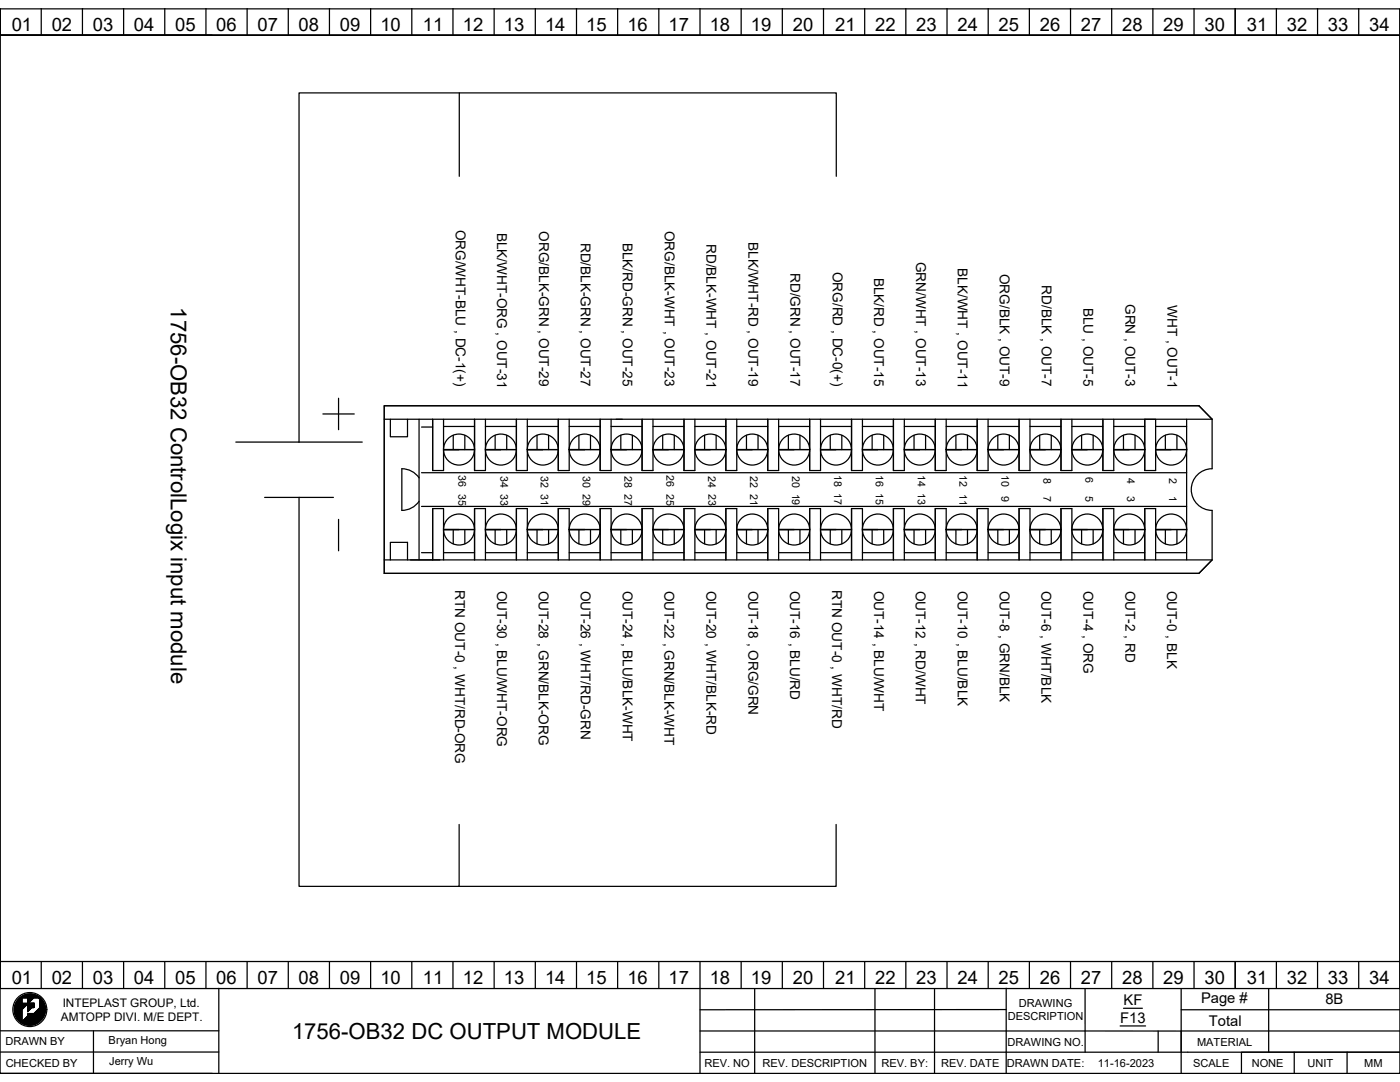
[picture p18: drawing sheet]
<svg xmlns="http://www.w3.org/2000/svg" width="279mm" height="216mm" viewBox="0 0 279 216" stroke-linecap="round" stroke-linejoin="round" font-family="sans-serif">
<defs><g id="words">
<g font-size="4.4">
<text x="34.1" y="61.3" transform="rotate(90 34.1 61.3)">1756-OB32 ControlLogix input module</text>
<text x="58.3" y="207.3">1756-OB32 DC OUTPUT MODULE</text>
</g>
<g font-size="3.7">
<text x="2.3" y="6.2">01</text>
<text x="10.3" y="6.2">02</text>
<text x="18.5" y="6.2">03</text>
<text x="26.7" y="6.2">04</text>
<text x="34.9" y="6.2">05</text>
<text x="43.2" y="6.2">06</text>
<text x="51.4" y="6.2">07</text>
<text x="59.6" y="6.2">08</text>
<text x="67.8" y="6.2">09</text>
<text x="75.9" y="6.2">10</text>
<text x="84.4" y="6.2">11</text>
<text x="92.4" y="6.2">12</text>
<text x="100.6" y="6.2">13</text>
<text x="108.8" y="6.2">14</text>
<text x="117" y="6.2">15</text>
<text x="125.2" y="6.2">16</text>
<text x="133.4" y="6.2">17</text>
<text x="141.6" y="6.2">18</text>
<text x="149.9" y="6.2">19</text>
<text x="158.2" y="6.2">20</text>
<text x="166.7" y="6.2">21</text>
<text x="174.7" y="6.2">22</text>
<text x="182.9" y="6.2">23</text>
<text x="191.1" y="6.2">24</text>
<text x="199.3" y="6.2">25</text>
<text x="207.5" y="6.2">26</text>
<text x="215.7" y="6.2">27</text>
<text x="223.9" y="6.2">28</text>
<text x="232.2" y="6.2">29</text>
<text x="240.4" y="6.2">30</text>
<text x="248.8" y="6.2">31</text>
<text x="256.8" y="6.2">32</text>
<text x="265" y="6.2">33</text>
<text x="273.2" y="6.2">34</text>
<text x="2.3" y="196.4">01</text>
<text x="10.3" y="196.4">02</text>
<text x="18.5" y="196.4">03</text>
<text x="26.7" y="196.4">04</text>
<text x="34.9" y="196.4">05</text>
<text x="43.2" y="196.4">06</text>
<text x="51.4" y="196.4">07</text>
<text x="59.6" y="196.4">08</text>
<text x="67.8" y="196.4">09</text>
<text x="75.9" y="196.4">10</text>
<text x="84.4" y="196.4">11</text>
<text x="92.4" y="196.4">12</text>
<text x="100.6" y="196.4">13</text>
<text x="108.8" y="196.4">14</text>
<text x="117" y="196.4">15</text>
<text x="125.2" y="196.4">16</text>
<text x="133.4" y="196.4">17</text>
<text x="141.6" y="196.4">18</text>
<text x="149.9" y="196.4">19</text>
<text x="158.2" y="196.4">20</text>
<text x="166.7" y="196.4">21</text>
<text x="174.7" y="196.4">22</text>
<text x="182.9" y="196.4">23</text>
<text x="191.1" y="196.4">24</text>
<text x="199.3" y="196.4">25</text>
<text x="207.5" y="196.4">26</text>
<text x="215.7" y="196.4">27</text>
<text x="223.9" y="196.4">28</text>
<text x="232.2" y="196.4">29</text>
<text x="240.4" y="196.4">30</text>
<text x="248.8" y="196.4">31</text>
<text x="256.8" y="196.4">32</text>
<text x="265" y="196.4">33</text>
<text x="273.2" y="196.4">34</text>
</g>
<g font-size="2.9">
<text x="224.2" y="200.6">KF</text>
<text x="239.7" y="200.1">Page #</text>
<text x="264.5" y="200.4">8B</text>
<text x="223.6" y="204.1">F13</text>
<text x="241.3" y="204.6">Total</text>
</g>
<g font-size="2.7">
<text x="91" y="45.8" transform="rotate(90 91 45.8)">ORG/WHT-BLU , DC-1(+)</text>
<text x="99.2" y="46.4" transform="rotate(90 99.2 46.4)">BLK/WHT-ORG , OUT-31</text>
<text x="107.6" y="46.2" transform="rotate(90 107.6 46.2)">ORG/BLK-GRN , OUT-29</text>
<text x="132.7" y="46" transform="rotate(90 132.7 46)">ORG/BLK-WHT , OUT-23</text>
<text x="115.9" y="48.5" transform="rotate(90 115.9 48.5)">RD/BLK-GRN , OUT-27</text>
<text x="124.3" y="48.4" transform="rotate(90 124.3 48.4)">BLK/RD-GRN , OUT-25</text>
<text x="141" y="48.7" transform="rotate(90 141 48.7)">RD/BLK-WHT , OUT-21</text>
<text x="149.4" y="48.3" transform="rotate(90 149.4 48.3)">BLK/WHT-RD , OUT-19</text>
<text x="182.8" y="52.2" transform="rotate(90 182.8 52.2)">GRN/WHT , OUT-13</text>
<text x="191.2" y="53.5" transform="rotate(90 191.2 53.5)">BLK/WHT , OUT-11</text>
<text x="157.7" y="54.5" transform="rotate(90 157.7 54.5)">RD/GRN , OUT-17</text>
<text x="166.2" y="54.2" transform="rotate(90 166.2 54.2)">ORG/RD , DC-0(+)</text>
<text x="174.5" y="55.4" transform="rotate(90 174.5 55.4)">BLK/RD , OUT-15</text>
<text x="199.5" y="54.6" transform="rotate(90 199.5 54.6)">ORG/BLK , OUT-9</text>
<text x="207.9" y="56.9" transform="rotate(90 207.9 56.9)">RD/BLK , OUT-7</text>
<text x="216.3" y="61.4" transform="rotate(90 216.3 61.4)">BLU , OUT-5</text>
<text x="224.6" y="60.7" transform="rotate(90 224.6 60.7)">GRN , OUT-3</text>
<text x="233" y="60.9" transform="rotate(90 233 60.9)">WHT , OUT-1</text>
<text x="90.8" y="117.8" transform="rotate(90 90.8 117.8)">RTN OUT-0 , WHT/RD-ORG</text>
<text x="99.2" y="117.8" transform="rotate(90 99.2 117.8)">OUT-30 , BLU/WHT-ORG</text>
<text x="107.6" y="117.8" transform="rotate(90 107.6 117.8)">OUT-28 , GRN/BLK-ORG</text>
<text x="115.9" y="117.8" transform="rotate(90 115.9 117.8)">OUT-26 , WHT/RD-GRN</text>
<text x="124.3" y="117.8" transform="rotate(90 124.3 117.8)">OUT-24 , BLU/BLK-WHT</text>
<text x="132.6" y="117.8" transform="rotate(90 132.6 117.8)">OUT-22 , GRN/BLK-WHT</text>
<text x="141" y="117.8" transform="rotate(90 141 117.8)">OUT-20 , WHT/BLK-RD</text>
<text x="149.4" y="117.8" transform="rotate(90 149.4 117.8)">OUT-18 , ORG/GRN</text>
<text x="157.7" y="117.8" transform="rotate(90 157.7 117.8)">OUT-16 , BLU/RD</text>
<text x="166.1" y="117.8" transform="rotate(90 166.1 117.8)">RTN OUT-0 , WHT/RD</text>
<text x="174.4" y="117.8" transform="rotate(90 174.4 117.8)">OUT-14 , BLU/WHT</text>
<text x="182.8" y="117.8" transform="rotate(90 182.8 117.8)">OUT-12 , RD/WHT</text>
<text x="191.2" y="117.8" transform="rotate(90 191.2 117.8)">OUT-10 , BLU/BLK</text>
<text x="199.5" y="117.8" transform="rotate(90 199.5 117.8)">OUT-8 , GRN/BLK</text>
<text x="207.9" y="117.8" transform="rotate(90 207.9 117.8)">OUT-6 , WHT/BLK</text>
<text x="216.2" y="117.8" transform="rotate(90 216.2 117.8)">OUT-4 , ORG</text>
<text x="224.6" y="117.8" transform="rotate(90 224.6 117.8)">OUT-2 , RD</text>
<text x="232.9" y="117.9" transform="rotate(90 232.9 117.9)">OUT-0 , BLK</text>
</g>
<g font-size="2.4">
<text x="12.2" y="203.7">AMTOPP DIVI. M/E DEPT.</text>
<text x="12.5" y="200.9">INTEPLAST GROUP, Ltd.</text>
</g>
<g font-size="2.2">
<text x="201.1" y="203.6">DESCRIPTION</text>
<text x="203.3" y="200.9">DRAWING</text>
<text x="1.1" y="208.6">DRAWN BY</text>
<text x="21.7" y="208.4">Bryan Hong</text>
<text x="201.1" y="208.6">DRAWING NO.</text>
<text x="238.9" y="208.6">MATERIAL</text>
<text x="1.1" y="212.8">CHECKED BY</text>
<text x="21.8" y="212.6">Jerry Wu</text>
<text x="140.6" y="212.9">REV. NO</text>
<text x="152.2" y="212.9">REV. DESCRIPTION</text>
<text x="175.9" y="212.9">REV. BY:</text>
<text x="187.8" y="212.9">REV. DATE</text>
<text x="201" y="212.9">DRAWN DATE:</text>
<text x="219.1" y="212.9">11-16-2023</text>
<text x="238.1" y="212.9">SCALE</text>
<text x="249.8" y="212.9">NONE</text>
<text x="260.9" y="212.8">UNIT</text>
<text x="272.3" y="212.9">MM</text>
</g>
<g font-size="2.1">
<text x="91.5" y="94.8" transform="rotate(90 91.5 94.8)">36</text>
<text x="99.9" y="94.9" transform="rotate(90 99.9 94.9)">34</text>
<text x="107.9" y="95" transform="rotate(90 107.9 95)">32</text>
<text x="116.3" y="95" transform="rotate(90 116.3 95)">30</text>
<text x="124.7" y="95" transform="rotate(90 124.7 95)">28</text>
<text x="133" y="94.9" transform="rotate(90 133 94.9)">26</text>
<text x="141.4" y="94.9" transform="rotate(90 141.4 94.9)">24</text>
<text x="149.7" y="95" transform="rotate(90 149.7 95)">22</text>
<text x="158.1" y="95" transform="rotate(90 158.1 95)">20</text>
<text x="166.4" y="94.9" transform="rotate(90 166.4 94.9)">18</text>
<text x="174.8" y="94.8" transform="rotate(90 174.8 94.8)">16</text>
<text x="183.2" y="94.8" transform="rotate(90 183.2 94.8)">14</text>
<text x="191.5" y="94.9" transform="rotate(90 191.5 94.9)">12</text>
<text x="199.9" y="94.9" transform="rotate(90 199.9 94.9)">10</text>
<text x="208.2" y="95.4" transform="rotate(90 208.2 95.4)">8</text>
<text x="216.6" y="95.3" transform="rotate(90 216.6 95.3)">6</text>
<text x="225" y="95.4" transform="rotate(90 225 95.4)">4</text>
<text x="233.3" y="95.4" transform="rotate(90 233.3 95.4)">2</text>
<text x="91.5" y="98.5" transform="rotate(90 91.5 98.5)">35</text>
<text x="99.9" y="98.6" transform="rotate(90 99.9 98.6)">33</text>
<text x="107.9" y="98.6" transform="rotate(90 107.9 98.6)">31</text>
<text x="116.3" y="98.6" transform="rotate(90 116.3 98.6)">29</text>
<text x="124.7" y="98.5" transform="rotate(90 124.7 98.5)">27</text>
<text x="133" y="98.5" transform="rotate(90 133 98.5)">25</text>
<text x="141.4" y="98.6" transform="rotate(90 141.4 98.6)">23</text>
<text x="149.7" y="98.6" transform="rotate(90 149.7 98.6)">21</text>
<text x="158.1" y="98.5" transform="rotate(90 158.1 98.5)">19</text>
<text x="166.4" y="98.4" transform="rotate(90 166.4 98.4)">17</text>
<text x="174.8" y="98.4" transform="rotate(90 174.8 98.4)">15</text>
<text x="183.2" y="98.5" transform="rotate(90 183.2 98.5)">13</text>
<text x="191.5" y="98.5" transform="rotate(90 191.5 98.5)">11</text>
<text x="199.9" y="99" transform="rotate(90 199.9 99)">9</text>
<text x="208.2" y="98.9" transform="rotate(90 208.2 98.9)">7</text>
<text x="216.6" y="98.9" transform="rotate(90 216.6 98.9)">5</text>
<text x="225" y="99" transform="rotate(90 225 99)">3</text>
<text x="233.3" y="99" transform="rotate(90 233.3 99)">1</text>
</g>
</g></defs>
<g fill="none" stroke="#000" stroke-width=".25">
<path d="M0 1.8h279.4v212.4h-279.4zM0 7v-5.2v190.1v-4.2M8.2 1.7v5.3M16.5 1.7v5.3M24.7 1.7v5.3M32.9 1.7v5.3M41.1 1.7v5.3M42.4 7h-42.4h279.4M49.3 1.7v5.3M57.5 1.7v5.3M65.7 1.7v5.3M74 1.7v5.3"/>
<path d="M82.2 1.7v5.3M90.4 1.7v5.3M91.7 18.5h-32v69.7M98.6 1.7v5.3M106.8 1.7v5.3M115.1 1.7v5.3M123.3 1.7v5.3M131.5 1.7v5.3M139.7 1.7v5.3M147.9 1.7v5.3M156.1 1.7v5.3M164.3 1.7v5.3"/>
<path d="M172.6 1.7v5.3M180.8 1.7v5.3M189 1.7v5.3M197.2 1.7v5.3M205.4 1.7v5.3M213.6 1.7v5.3M221.9 1.7v5.3M230.1 1.7v5.3M238.3 1.7v5.3M246.5 1.7v5.3M254.7 1.7v5.3M262.9 1.7v5.3"/>
<path d="M271.2 1.7v5.3M279.4 1.8v195.5h-279.4v-5.4M91.7 35.2v-16.7h75.2v16.7M67.6 79.5v6.2M47.1 88.2h25.2M52.8 99.3h13.7M59.7 99.3v77.6h31.9v-12.4M64.4 82.6h6.3M76.7 83.7h165.2M77.9 83.7v3.5h3.4v-3.5M83.6 95.3a4.2 4.2 0 0 0-3.4-1.8v8.3a4.2 4.2 0 0 0 3.4-1.8M83.6 83.7v28"/>
<path d="M84.1 94.3h152.7M84.1 85.2h2.2M86.3 83.7v10.2h2.2v-10.2M88.5 89.7h6.2M88.5 85.1h6.2M90.5 86.8v2.9M91.6 89.7h3.1M92.8 86.8v2.9M94.7 83.7v10.2h2.2v-10.2M96.9 89.7h6.2M96.9 85.1h6.2M98.8 86.8v2.9"/>
<path d="M100 89.7h3.1M101.1 86.8v2.9M103.1 83.7v10.2h2.1v-10.2M105.2 89.7h6.2M105.2 85.1h6.2M107.2 86.8v2.9M108.3 89.7h3.1M109.5 86.8v2.9M111.4 83.7v10.2h2.2v-10.2M113.6 89.7h6.2M113.6 85.1h6.2M115.5 86.8v2.9"/>
<path d="M116.7 89.7h3.1M117.8 86.8v2.9M119.8 83.7v10.2h2.2v-10.2M122 89.7h6.1M122 85.1h6.1M123.9 86.8v2.9M125 89.7h3.1M126.2 86.8v2.9M128.1 83.7v10.2h2.2v-10.2M130.3 89.7h6.2M130.3 85.1h6.2M132.3 86.8v2.9"/>
<path d="M133.4 89.7h3.1M134.6 86.8v2.9M136.5 83.7v10.2h2.2v-10.2M138.7 89.7h6.2M138.7 85.1h6.2M140.6 86.8v2.9M141.8 89.7h3.1M142.9 86.8v2.9M144.9 83.7v10.2h2.1v-10.2M147 89.7h6.2M147 85.1h6.2M149 86.8v2.9"/>
<path d="M150.1 89.7h3.1M151.3 86.8v2.9M153.2 83.7v10.2h2.2v-10.2M155.4 89.7h6.2M155.4 85.1h6.2M157.3 86.8v2.9M158.5 89.7h3.1M159.6 86.8v2.9M161.6 83.7v10.2h2.2v-10.2M163.8 89.7h6.1M163.8 85.1h6.1M165.7 86.8v2.9"/>
<path d="M166.8 89.7h3.1M168 86.8v2.9M169.9 83.7v10.2h2.2v-10.2M172.1 89.7h6.2M172.1 85.1h6.2M174.1 86.8v2.9M175.2 89.7h3.1M176.4 86.8v2.9M178.3 83.7v10.2h2.2v-10.2M180.5 89.7h6.2M180.5 85.1h6.2M182.4 86.8v2.9"/>
<path d="M183.6 89.7h3.1M184.7 86.8v2.9M186.7 83.7v10.2h2.1v-10.2M188.8 89.7h6.2M188.8 85.1h6.2M190.8 86.8v2.9M191.9 89.7h3.1M193.1 86.8v2.9M195 83.7v10.2h2.2v-10.2M197.2 89.7h6.2M197.2 85.1h6.2M199.1 86.8v2.9"/>
<path d="M200.3 89.7h3.1M201.4 86.8v2.9M203.4 83.7v10.2h2.2v-10.2M205.6 89.7h6.1M205.6 85.1h6.1M207.5 86.8v2.9M208.6 89.7h3.1M209.8 86.8v2.9M211.7 83.7v10.2h2.2v-10.2M213.9 89.7h6.2M213.9 85.1h6.2M215.9 86.8v2.9"/>
<path d="M217 89.7h3.1M218.2 86.8v2.9M220.1 83.7v10.2h2.2v-10.2M222.3 89.7h6.2M222.3 85.1h6.2M224.2 86.8v2.9M225.4 89.7h3.1M226.5 86.8v2.9M228.5 83.7h2.1v10.2h-2.1zM228.5 83.7v10.2M230.6 89.7h6.2M230.6 85.1h6.2"/>
<path d="M232.6 86.8v2.9M233.7 89.7h3.1M234.9 86.8v2.9M236.8 83.7v28M239.3 81h-162.6v33.4M239.3 81l2.6 2.7M241.9 83.7v9.8a4.2 4.2 0 0 0-4.2 4.2 4.2 4.2 0 0 0 4.2 4.1v9.9M67.6 103.6v6.3M76.7 111.7h165.2M77.9 111.7v-3.5h3.4v3.5M84.1 110.3h2.2M84.1 101h152.7"/>
<path d="M86.3 111.7v-10.2h2.2v10.2M88.5 105.7h6.2M88.5 110.3h6.2M90.5 105.7v2.8M91.6 105.7h3.1M92.8 105.7v2.8M94.7 111.7v-10.2h2.2v10.2M96.9 105.7h6.2M96.9 110.3h6.2M98.8 105.7v2.8M100 105.7h3.1M101.1 105.7v2.8"/>
<path d="M103.1 111.7v-10.2h2.1v10.2M105.2 105.7h6.2M105.2 110.3h6.2M107.2 105.7v2.8M108.3 105.7h3.1M109.5 105.7v2.8M111.4 111.7v-10.2h2.2v10.2M113.6 105.7h6.2M113.6 110.3h6.2M115.5 105.7v2.8M116.7 105.7h3.1M117.8 105.7v2.8"/>
<path d="M119.8 111.7v-10.2h2.2v10.2M122 105.7h6.1M122 110.3h6.1M123.9 105.7v2.8M125 105.7h3.1M126.2 105.7v2.8M128.1 111.7v-10.2h2.2v10.2M130.3 105.7h6.2M130.3 110.3h6.2M132.3 105.7v2.8M133.4 105.7h3.1M134.6 105.7v2.8"/>
<path d="M136.5 111.7v-10.2h2.2v10.2M138.7 105.7h6.2M138.7 110.3h6.2M140.6 105.7v2.8M141.8 105.7h3.1M142.9 105.7v2.8M144.9 111.7v-10.2h2.1v10.2M147 105.7h6.2M147 110.3h6.2M149 105.7v2.8M150.1 105.7h3.1M151.3 105.7v2.8"/>
<path d="M153.2 111.7v-10.2h2.2v10.2M155.4 105.7h6.2M155.4 110.3h6.2M157.3 105.7v2.8M158.5 105.7h3.1M159.6 105.7v2.8M161.6 111.7v-10.2h2.2v10.2M163.8 105.7h6.1M163.8 110.3h6.1M165.7 105.7v2.8M166.8 105.7h3.1M168 105.7v2.8"/>
<path d="M169.9 111.7v-10.2h2.2v10.2M172.1 105.7h6.2M172.1 110.3h6.2M174.1 105.7v2.8M175.2 105.7h3.1M176.4 105.7v2.8M178.3 111.7v-10.2h2.2v10.2M180.5 105.7h6.2M180.5 110.3h6.2M182.4 105.7v2.8M183.6 105.7h3.1M184.7 105.7v2.8"/>
<path d="M186.7 111.7v-10.2h2.1v10.2M188.8 105.7h6.2M188.8 110.3h6.2M190.8 105.7v2.8M191.9 105.7h3.1M193.1 105.7v2.8M195 111.7v-10.2h2.2v10.2M197.2 105.7h6.2M197.2 110.3h6.2M199.1 105.7v2.8M200.3 105.7h3.1M201.4 105.7v2.8"/>
<path d="M203.4 111.7v-10.2h2.2v10.2M205.6 105.7h6.1M205.6 110.3h6.1M207.5 105.7v2.8M208.6 105.7h3.1M209.8 105.7v2.8M211.7 111.7v-10.2h2.2v10.2M213.9 105.7h6.2M213.9 110.3h6.2M215.9 105.7v2.8M217 105.7h3.1M218.2 105.7v2.8"/>
<path d="M220.1 111.7v-10.2h2.2v10.2M222.3 105.7h6.2M222.3 110.3h6.2M224.2 105.7v2.8M225.4 105.7h3.1M226.5 105.7v2.8M228.5 111.7v-10.2h2.1v10.2M230.6 105.7h6.2M230.6 110.3h6.2M232.6 105.7v2.8M233.7 105.7h3.1M234.9 105.7v2.8"/>
<path d="M241.9 111.7l-2.6 2.7h-162.6M166.9 164.5v12.4h-75.3M0 191.9h279.4M4 199.1l-.4 .4M4.2 198.9l-.8 .8M4.3 198.9h1.2v1.3h-1.2zM4.4 199.2l-1.4 1.4M4.4 199.2l-1.5 1.5M4.4 199.3l-1.5 1.6M4.4 199.4l-1.5 1.6M4.4 199.5l-1.5 1.5M4.4 199.6l-1.5 1.5"/>
<path d="M4.4 199.7l-1.6 1.5M4.4 199.7l-1.6 1.6M4.4 199.8l-1.6 1.5M4.4 199.9l-1.6 1.5M4.4 199.9l-1.6 1.6M4.4 200l-1.6 1.6M4.4 198.7l-1.2 1.2M4.6 198.7l-1.4 1.4M4.7 198.6l-1.6 1.6M4.8 198.6l-1.7 1.7M4.9 198.5l-1.9 1.9M5 198.5l-2 2"/>
<path d="M5.1 198.4l-.6 .7M5.2 198.4l-.7 .7M5.3 198.4l-.7 .7M5.4 198.4l-.7 .7M5.5 198.4l-.8 .7M5.6 198.4l-.8 .7M5.6 198.4l-.7 .7M5.7 198.3l-.8 .8M5.8 198.3l-.8 .8M5.9 198.3l-.8 .8M6 198.3l-.8 .8M6.1 198.3l-.8 .8"/>
<path d="M6.2 198.3l-.8 .8M6.3 198.3l-.8 .8M6.3 198.4l-.7 .7M6.4 198.4l-.8 .8M6.5 198.4l-.9 .9M6.6 198.4l-1 1M6.7 198.4l-1.1 1.1M6.7 198.4l-1.1 1.2M6.8 198.4l-1.2 1.3M6.8 198.5l-1.2 1.2M6.9 198.5l-1.3 1.3M6.9 198.5l-1.3 1.4"/>
<path d="M7 198.5l-1.4 1.4M7 198.5l-1.4 1.5M7.1 198.5l-1.5 1.6M7.1 198.6l-1.5 1.5M7.2 198.6l-1.7 1.6M7.2 198.6l-4.1 4.1M7.3 198.6l-.5 .5M7.3 198.7l-.4 .4M7.4 198.7l-.5 .4M7.4 198.7l-.4 .4M7.5 198.7l-.4 .4M7.6 198.8l-.4 .3"/>
<path d="M7.6 198.8l-.3 .3M7.7 198.9l-.4 .2M7.7 198.9l-.2 .2M7.8 198.9l-.2 .2M7.8 199l-.1 .1M7.9 199l-.2 .2 .2-.2M7.9 199.5l.3-.2-.3 .3M8 199.1l-.2 .1M8 199.1l-.2 .2M8.1 199.2l-.2 .2M8.1 199.2l-.2 .3M8.2 199.3l-.3 .4"/>
<path d="M8.2 191.9v5.3M8.3 199.4l-.4 .3M8.3 199.4l-.4 .4M8.3 199.4l-.4 .5M8.4 199.5l-.5 .4M8.4 199.5l-.5 .5M8.5 199.6l-.6 .6M8.5 199.7l-.6 .6M8.6 199.8l-.7 .8M8.6 199.9l-.7 .7M8.7 199.9l-.8 .8M8.7 200l-.8 .8"/>
<path d="M16.5 191.9v5.3M24.7 191.9v5.3M32.9 191.9v5.3M41.1 191.9v5.3M43.7 197.2v17M49.3 191.9v5.3M57.5 191.9v5.3M65.7 191.9v5.3M74 191.9v5.3M82.2 191.9v5.3M90.4 191.9v5.3M98.6 191.9v5.3"/>
<path d="M106.8 191.9v5.3M115.1 191.9v5.3M123.3 191.9v5.3M131.5 191.9v5.3M139.7 191.9v22.3M147.9 191.9v5.3M150.6 197.3v16.9M156.1 191.9v5.3M164.3 191.9v5.3M172.6 191.9v5.3M174.6 197.3v16.9M180.8 191.9v5.3"/>
<path d="M186.5 197.3v16.9M189 191.9v5.3M197.2 191.9v5.3M200.8 197.2v17M205.4 191.9v5.3M213.6 191.9v5.3M216.6 197.3v12.7M221.9 191.9v5.3M230.1 191.9v5.3M235.7 197.3v16.9M238.3 191.9v5.3M246.5 191.9v5.3"/>
<path d="M253.2 197.3v12.7M254.7 191.9v5.3M262.9 191.9v5.3M271.2 191.9v5.3M0 209.9h43.7M0 205.7h43.7M0 214.2h42.4M4.3 201.4l2.5-2.5h.9l.3 .2 .1 1.9-1.3 1.3h-1.3v.4l-1.2 1.3zM4.4 201.5l-1.3 1.3M4.4 201.6l-1.2 1.2M4.4 201.6l-1.2 1.3M4.4 201.7l-1.2 1.2"/>
<path d="M4.4 201.8l-1.2 1.2M4.4 201.9l-1.1 1.1M4.4 202l-1.1 1.1M4.4 202.1l-1 1.1M4.4 202.3l-1 1M4.4 202.4l-.9 .9M4.4 202.5l-.9 .9M4.4 202.6l-.8 .8M4.4 202.7l-.8 .8M4.4 202.8l-.8 .7M4.4 202.9l-.7 .7M4.4 203l-.7 .6"/>
<path d="M4.4 203.1l-.6 .6M4.4 203.2l-.6 .5M4.4 200.1l-1.6 1.5M4.4 200.1l-1.6 1.6M4.4 200.2l-1.5 1.6M4.4 200.3l-1.5 1.5M4.4 202.2l-1 1M4.4 202.8l-.7 .8M4.4 203l-.6 .7M4.4 203.2l-.5 .6M4.4 203.3l-.5 .5M4.4 203.4l-.5 .4"/>
<path d="M4.4 203.4l-.4 .5M4.4 203.5l-.4 .4 .4-.3M4.4 203.6l-.3 .4M4.4 203.7l-.3 .3M4.5 200.3l-1.6 1.6M4.6 200.3l-1.7 1.7M4.7 200.3l-1.8 1.7M4.7 200.3l-1.8 1.8M4.8 200.3l-1.9 1.9M4.9 200.3l-2 1.9M4.9 200.3l-2 2M5 200.3l-2 2"/>
<path d="M5.1 200.3l-2.1 2.1M5.2 200.3l-2.2 2.2M5.3 200.3l-2.3 2.2M5.3 200.3l-2.2 2.3M5.4 200.3l-2.3 2.3M5.5 200.3l-2.4 2.4M5.6 202.2v.1M5.7 202.2l-.1 .1M5.7 200.2l-.2 .2M5.7 202.2l-.1 .2M5.8 202.2l-.2 .3M5.8 200.2l-.3 .3"/>
<path d="M5.9 202.2l-.3 .3M5.9 200.2l-.4 .3M6 202.2l-.4 .4M6 200.2l-.5 .4M6 202.2l-1.8 1.8 .2-.2M6 200.2l-.5 .5M6.1 202.2l-1.8 1.9M6.1 200.2l-.6 .6M6.2 202.2l-1.9 1.9M6.2 200.2l-.7 .6M6.3 200.2l-.8 .7M6.3 202.2l-1.9 1.9"/>
<path d="M6.3 200.2l-.8 .8M6.4 202.2l-2 2M6.4 201h.4M6.4 200.3l-.8 .8M6.4 200.2l-.9 .9M6.4 202.2l-1.9 2M6.5 200.3l-.9 .9M6.5 200.2l-1 .9M6.5 202.2l-2 2M6.6 200.2l-1.1 1M6.6 202.2l-2 2M6.6 200.3l-1 1"/>
<path d="M6.6 202.2l-2 2.1M6.6 200.2l-1.1 1.1M6.7 200.3l-1.1 1.1M6.7 202.2l-2 2.1M6.7 200.2l-1.2 1.2M6.7 200.3l-1.1 1.2M6.7 200.4l-1.1 1.2M6.7 200.5l-1.1 1.1M6.7 200.6l-1.1 1.1M6.7 200.6l-1.1 1.2M6.7 200.7l-.3 .4M6.7 200.8l-.3 .3"/>
<path d="M6.7 200.8l-.2 .3M6.7 200.9l-.1 .2M6.7 201l-.1 .1M6.8 200.2l-1.3 1.2M6.8 200.2h-1.3v1.7l1.3-1.3M6.8 200.2v.8M6.8 200.2l-1.3 1.3M6.8 200.3l-1.3 1.3M6.8 200.4l-1.3 1.3M6.8 200.5l-1.3 1.2M6.8 200.5l-1.3 1.3M6.8 200.7l-.3 .3"/>
<path d="M6.8 200.8l-.3 .2M6.8 200.8l-.2 .2M6.8 200.9l-.1 .1M6.8 201l-.1 .1M7.9 200.1l.5-.6-.5 .6M7.9 200.4l.7-.7-.7 .8M8.5 203.3l-.7 .7M8.6 203.1l-1 1M8.7 202.9l-1.3 1.3M8.7 200.1l-.8 .8M8.8 200.1l-.9 .9M8.8 202.8l-1.5 1.5"/>
<path d="M8.8 200.2l-.9 .8M8.8 200.2l-4.1 4.1M8.8 202.7l-1.6 1.6M8.8 200.2l-4 4.1M8.8 200.3l-4 4M8.9 200.3l-4 4.1M8.9 202.5l-1.9 1.9M8.9 200.4l-4 4M8.9 200.4l-3.9 4M8.9 202.4l-2 2M8.9 200.5l-3.8 3.9M8.9 202.3l-2.1 2.1"/>
<path d="M9 200.6l-3.9 3.8M9 200.7l-3.8 3.8M9 202.2l-2.3 2.3M9 200.8l-3.7 3.7M9 202.1l-2.4 2.4M9 200.9l-3.6 3.6M9 202l-2.5 2.5M9 201l-3.5 3.5M9 201.9l-2.6 2.6M9 201.1l-3.4 3.4M9 201.8l-2.7 2.7M9.1 201.1l-3.5 3.4"/>
<path d="M9.1 201.2l-3.4 3.4M9.1 201.7l-2.9 2.9M9.1 201.3l-3.3 3.3M9.1 201.4l-3.2 3.2M9.1 201.4l-3.1 3.2M9.1 201.5l-3.1 3.1M9.1 201.6l-3 3M18.7 205.7v8.5M139.7 210h139.7h-10.6v4.2M139.7 205.7h139.7M200.8 201.4l-61.1 .1M223.6 204.7h5"/>
<path d="M224.2 201.2h3.8M231.1 205.7v4.3M235.7 201.5h43.7M258.3 210h-10.5v4.2M268.8 210h-10.5v4.2"/>
<circle cx="91.6" cy="89.7" r="3.1"/>
<circle cx="100" cy="89.7" r="3.1"/>
<circle cx="108.3" cy="89.7" r="3.1"/>
<circle cx="116.7" cy="89.7" r="3.1"/>
<circle cx="125" cy="89.7" r="3.1"/>
<circle cx="133.4" cy="89.7" r="3.1"/>
<circle cx="141.8" cy="89.7" r="3.1"/>
<circle cx="150.1" cy="89.7" r="3.1"/>
<circle cx="158.5" cy="89.7" r="3.1"/>
<circle cx="166.8" cy="89.7" r="3.1"/>
<circle cx="175.2" cy="89.7" r="3.1"/>
<circle cx="183.6" cy="89.7" r="3.1"/>
<circle cx="191.9" cy="89.7" r="3.1"/>
<circle cx="200.3" cy="89.7" r="3.1"/>
<circle cx="208.6" cy="89.7" r="3.1"/>
<circle cx="217" cy="89.7" r="3.1"/>
<circle cx="225.4" cy="89.7" r="3.1"/>
<circle cx="233.7" cy="89.7" r="3.1"/>
<circle cx="91.6" cy="105.7" r="3.1"/>
<circle cx="100" cy="105.7" r="3.1"/>
<circle cx="108.3" cy="105.7" r="3.1"/>
<circle cx="116.7" cy="105.7" r="3.1"/>
<circle cx="125" cy="105.7" r="3.1"/>
<circle cx="133.4" cy="105.7" r="3.1"/>
<circle cx="141.8" cy="105.7" r="3.1"/>
<circle cx="150.1" cy="105.7" r="3.1"/>
<circle cx="158.5" cy="105.7" r="3.1"/>
<circle cx="166.8" cy="105.7" r="3.1"/>
<circle cx="175.2" cy="105.7" r="3.1"/>
<circle cx="183.6" cy="105.7" r="3.1"/>
<circle cx="191.9" cy="105.7" r="3.1"/>
<circle cx="200.3" cy="105.7" r="3.1"/>
<circle cx="208.6" cy="105.7" r="3.1"/>
<circle cx="217" cy="105.7" r="3.1"/>
<circle cx="225.4" cy="105.7" r="3.1"/>
<circle cx="233.7" cy="105.7" r="3.1"/>
<circle cx="6" cy="201.4" r="3.4"/>
</g>
<use href="#words"/>
</svg>
